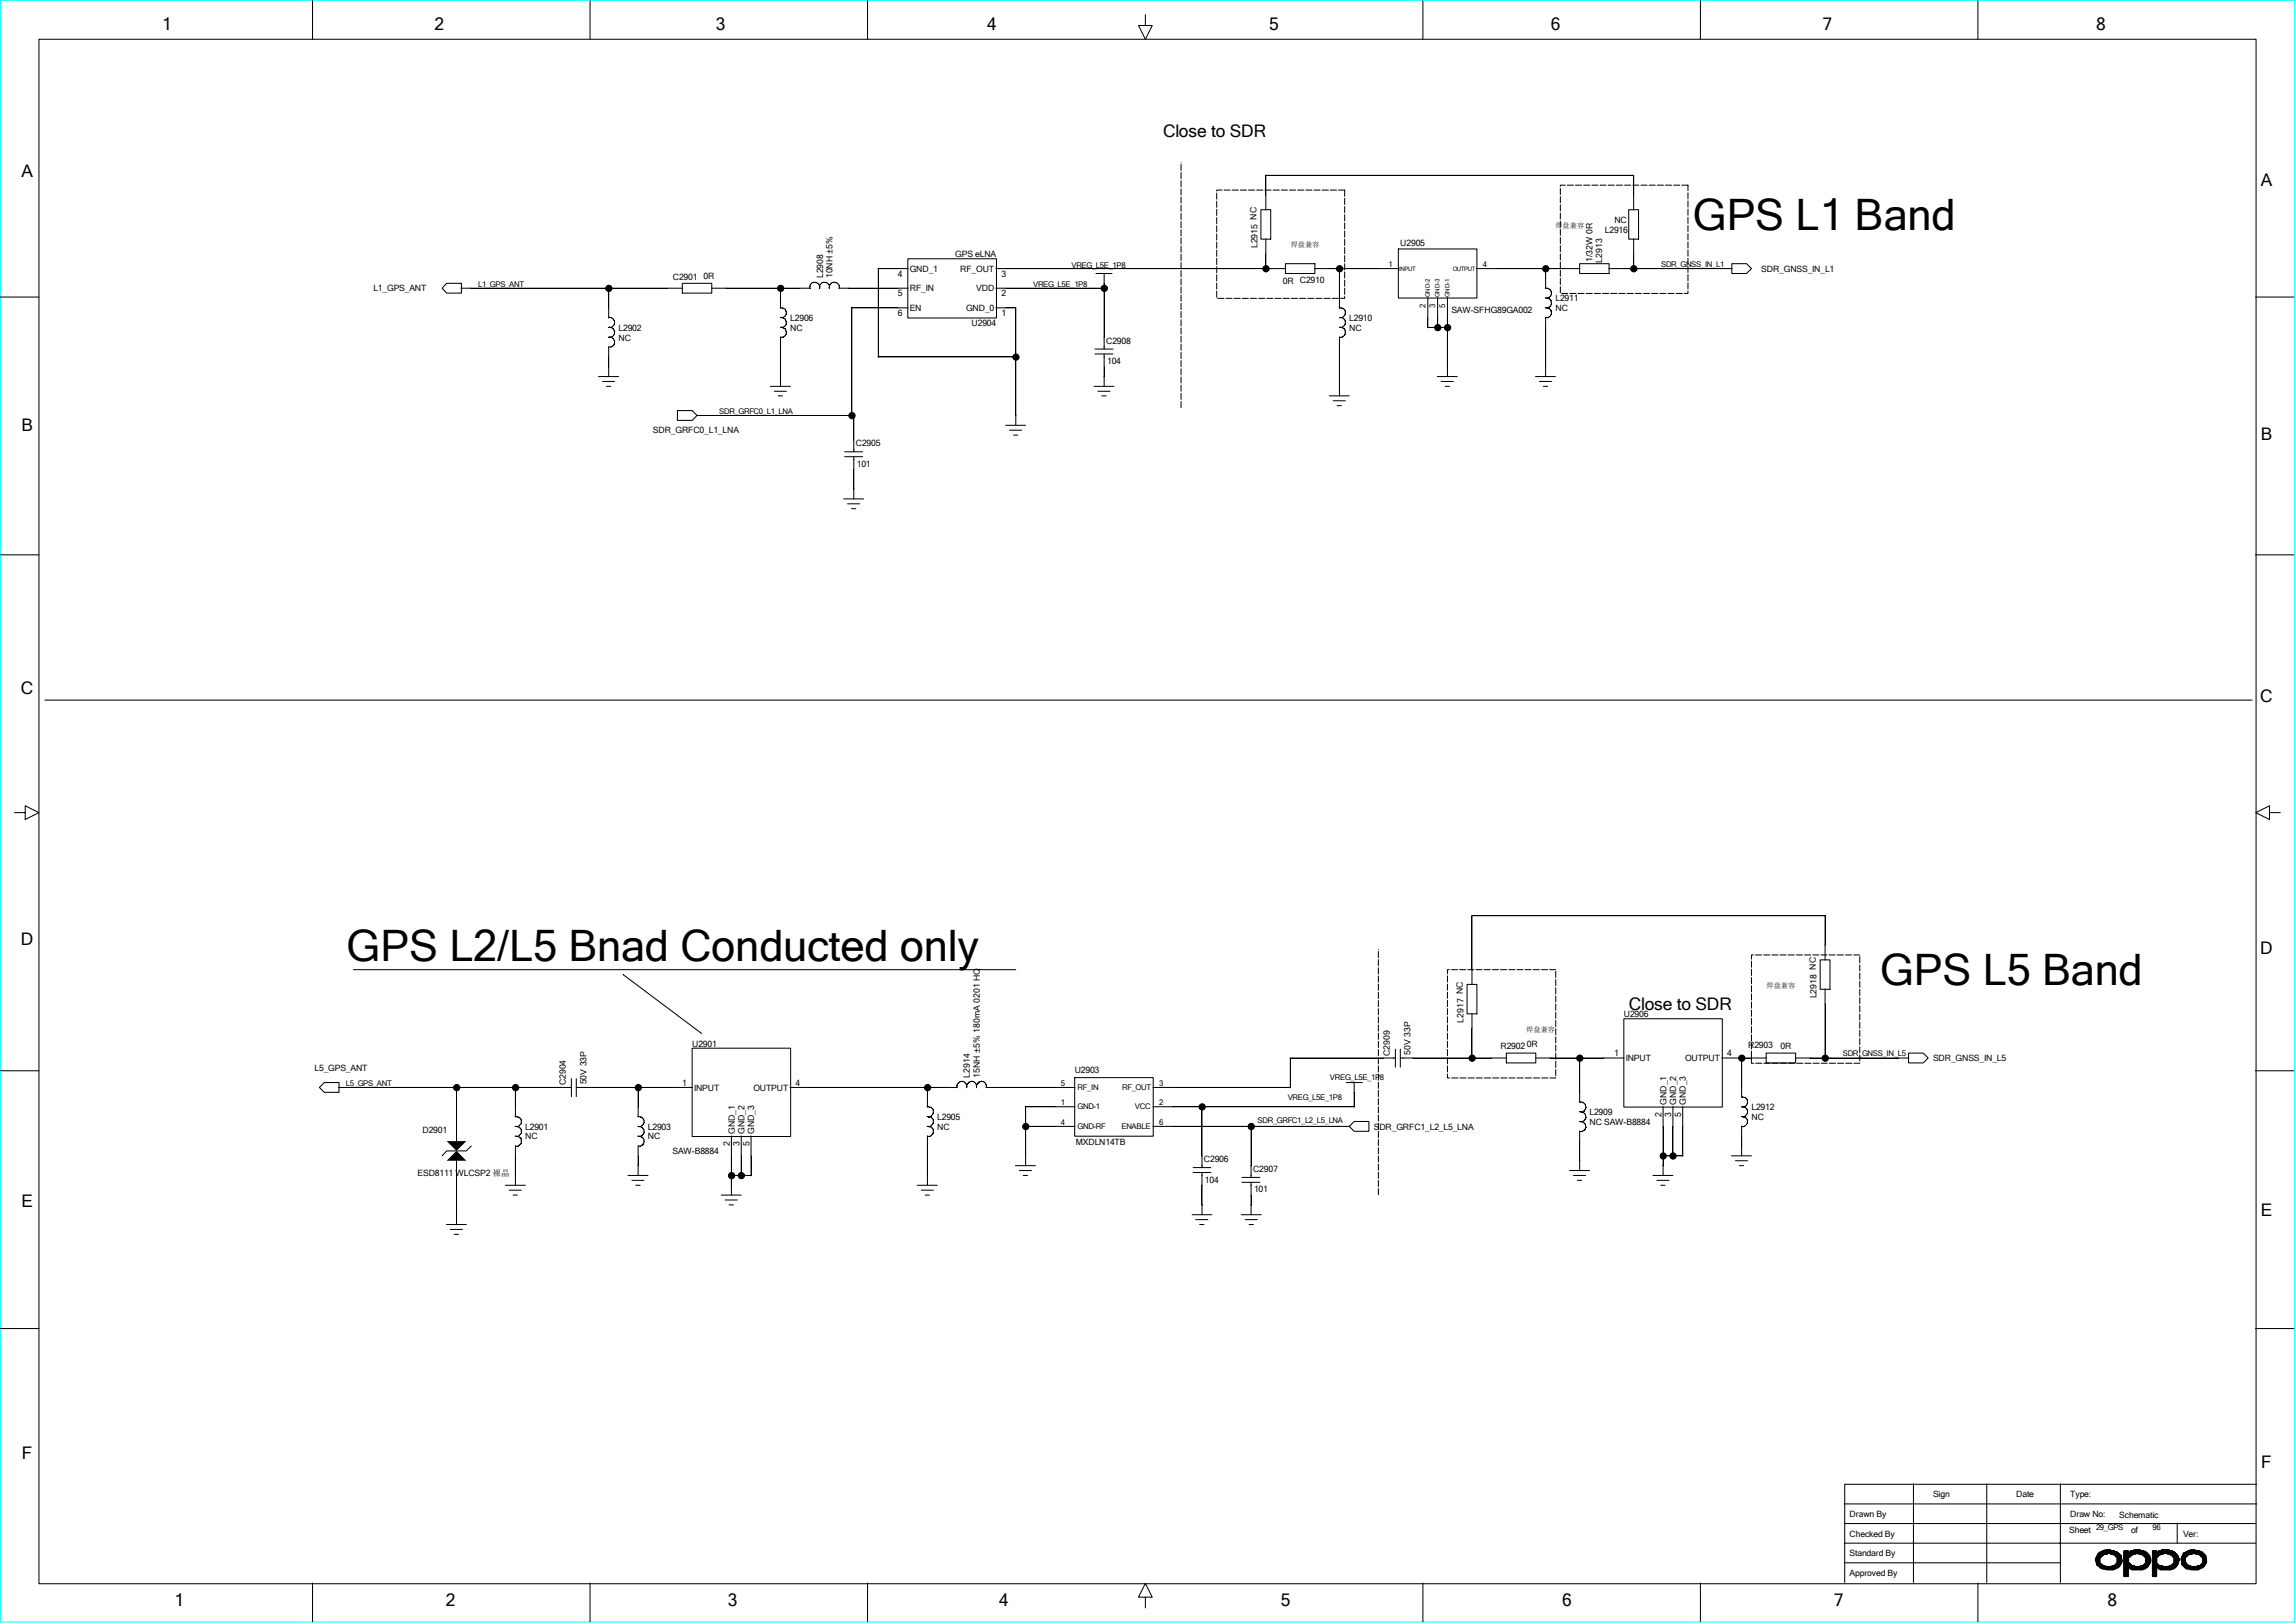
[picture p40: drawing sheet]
<svg xmlns="http://www.w3.org/2000/svg" width="297mm" height="210mm" viewBox="0 0 297 210" stroke-linecap="round" stroke-linejoin="round" font-family="sans-serif">
<defs><g id="words">
<g font-size="5.6">
<text x="219" y="29.8">GPS L1 Band</text>
<text x="44.8" y="124.3">GPS L2/L5 Bnad Conducted only</text>
<text x="243.2" y="127.5">GPS L5 Band</text>
</g>
<g font-size="2.2">
<text x="21" y="3.9">1</text>
<text x="56.2" y="3.9">2</text>
<text x="92.6" y="3.9">3</text>
<text x="127.7" y="3.9">4</text>
<text x="164.2" y="3.9">5</text>
<text x="200.6" y="3.9">6</text>
<text x="235.8" y="3.9">7</text>
<text x="271.1" y="3.9">8</text>
<text x="150.5" y="17.8">Close to SDR</text>
<text x="2.8" y="22.9">A</text>
<text x="292.5" y="24.1">A</text>
<text x="2.8" y="55.8">B</text>
<text x="292.5" y="57">B</text>
<text x="2.7" y="89.7">C</text>
<text x="292.4" y="90.8">C</text>
<text x="2.7" y="122.3">D</text>
<text x="292.4" y="123.5">D</text>
<text x="210.7" y="130.7">Close to SDR</text>
<text x="2.8" y="156.2">E</text>
<text x="292.5" y="157.4">E</text>
<text x="2.8" y="188.8">F</text>
<text x="292.5" y="189.9">F</text>
<text x="22.6" y="207.9">1</text>
<text x="57.7" y="207.9">2</text>
<text x="94.1" y="207.9">3</text>
<text x="129.2" y="207.9">4</text>
<text x="165.7" y="207.9">5</text>
<text x="202.1" y="207.9">6</text>
<text x="237.2" y="207.9">7</text>
<text x="272.6" y="207.9">8</text>
</g>
<g font-size="1.1">
<text x="208.8" y="28.8">NC</text>
<text x="116.2" y="35.8">4</text>
<text x="117.7" y="35.2">GND_1</text>
<text x="123.6" y="33.3">GPS eLNA</text>
<text x="124.2" y="35.2">RF_OUT</text>
<text x="129.5" y="35.8">3</text>
<text x="162.7" y="32.1" transform="rotate(-90 162.7 32.1)">L2915 NC</text>
<text x="181.1" y="31.9">U2905</text>
<text x="206" y="33.9" transform="rotate(-90 206 33.9)">1/32W 0R</text>
<text x="207.3" y="34" transform="rotate(-90 207.3 34)">L2913</text>
<text x="207.6" y="30.1">L2916</text>
<text x="227.8" y="35.2">SDR_GNSS_IN_L1</text>
<text x="48.3" y="37.7">L1_GPS_ANT</text>
<text x="87" y="36.2">C2901</text>
<text x="91" y="36.2">0R</text>
<text x="102.2" y="41.5">L2906</text>
<text x="106.5" y="36" transform="rotate(-90 106.5 36)">L2908</text>
<text x="107.7" y="36" transform="rotate(-90 107.7 36)">10NH ±5%</text>
<text x="116.2" y="38.4">5</text>
<text x="116.2" y="40.9">6</text>
<text x="117.7" y="40.3">EN</text>
<text x="117.7" y="37.7">RF_IN</text>
<text x="125" y="40.3">GND_0</text>
<text x="126.3" y="37.7">VDD</text>
<text x="129.5" y="38.4">2</text>
<text x="129.5" y="40.9">1</text>
<text x="165.9" y="36.7">0R</text>
<text x="168.1" y="36.6">C2910</text>
<text x="174.5" y="41.5">L2910</text>
<text x="187.7" y="40.5">SAW-SFHG89GA002</text>
<text x="201.2" y="40.3">NC</text>
<text x="201.2" y="39">L2911</text>
<text x="80" y="42.8">L2902</text>
<text x="80" y="44.1">NC</text>
<text x="102.2" y="42.8">NC</text>
<text x="125.7" y="42.2">U2904</text>
<text x="143.1" y="44.4">C2908</text>
<text x="143.2" y="47.1">104</text>
<text x="174.5" y="42.8">NC</text>
<text x="84.5" y="56.1">SDR_GRFC0_L1_LNA</text>
<text x="110.7" y="57.7">C2905</text>
<text x="110.8" y="60.4">101</text>
<text x="210.1" y="131.6">U2906</text>
<text x="235" y="129.2" transform="rotate(-90 235 129.2)">L2918 NC</text>
<text x="89.5" y="135.4">U2901</text>
<text x="179.8" y="136.7" transform="rotate(-90 179.8 136.7)">C2909</text>
<text x="182.5" y="136.5" transform="rotate(-90 182.5 136.5)">50V 33P</text>
<text x="189.3" y="132.4" transform="rotate(-90 189.3 132.4)">L2917 NC</text>
<text x="194.1" y="135.7">R2902</text>
<text x="197.5" y="135.4">0R</text>
<text x="208.8" y="136.7">1</text>
<text x="210.3" y="137.3">INPUT</text>
<text x="218" y="137.3">OUTPUT</text>
<text x="223.4" y="136.7">4</text>
<text x="226.1" y="135.6">R2903</text>
<text x="230.3" y="135.7">0R</text>
<text x="250.1" y="137.3">SDR_GNSS_IN_L5</text>
<text x="40.7" y="138.6">L5_GPS_ANT</text>
<text x="73.2" y="140.5" transform="rotate(-90 73.2 140.5)">C2904</text>
<text x="75.9" y="140.3" transform="rotate(-90 75.9 140.3)">50V 33P</text>
<text x="88.3" y="140.5">1</text>
<text x="89.8" y="141.1">INPUT</text>
<text x="97.5" y="141.1">OUTPUT</text>
<text x="102.9" y="140.5">4</text>
<text x="125.5" y="139.4" transform="rotate(-90 125.5 139.4)">L2914</text>
<text x="126.7" y="139.4" transform="rotate(-90 126.7 139.4)">15NH ±5% 180mA 0201 HQ</text>
<text x="139" y="138.9">U2903</text>
<text x="215.6" y="143" transform="rotate(-90 215.6 143)">GND_1</text>
<text x="216.8" y="143" transform="rotate(-90 216.8 143)">GND_2</text>
<text x="218.1" y="143" transform="rotate(-90 218.1 143)">GND_3</text>
<text x="226.6" y="143.6">L2912</text>
<text x="54.7" y="146.6">D2901</text>
<text x="67.9" y="147.4">NC</text>
<text x="67.9" y="146.2">L2901</text>
<text x="83.8" y="146.2">L2903</text>
<text x="83.8" y="147.4">NC</text>
<text x="87" y="149.4">SAW-B8884</text>
<text x="94.4" y="148.3" transform="rotate(-90 94.4 148.3)">2</text>
<text x="95" y="146.8" transform="rotate(-90 95 146.8)">GND_1</text>
<text x="95.7" y="148.3" transform="rotate(-90 95.7 148.3)">3</text>
<text x="96.3" y="146.8" transform="rotate(-90 96.3 146.8)">GND_2</text>
<text x="96.9" y="148.3" transform="rotate(-90 96.9 148.3)">5</text>
<text x="97.6" y="146.8" transform="rotate(-90 97.6 146.8)">GND_3</text>
<text x="121.2" y="144.9">L2905</text>
<text x="121.2" y="146.2">NC</text>
<text x="139.1" y="148.2">MXDLN14TB</text>
<text x="177.7" y="146.2">SDR_GRFC1_L2_L5_LNA</text>
<text x="205.6" y="144.3">L2909</text>
<text x="205.6" y="145.5">NC SAW-B8884</text>
<text x="214.9" y="144.5" transform="rotate(-90 214.9 144.5)">2</text>
<text x="216.2" y="144.5" transform="rotate(-90 216.2 144.5)">3</text>
<text x="217.5" y="144.5" transform="rotate(-90 217.5 144.5)">5</text>
<text x="226.6" y="144.9">NC</text>
<text x="54" y="152.1">ESD8111 WLCSP2 裸晶</text>
<text x="155.7" y="150.4">C2906</text>
<text x="155.9" y="153">104</text>
<text x="162.1" y="151.6">C2907</text>
<text x="162.2" y="154.3">101</text>
<text x="239.3" y="196.3">Drawn By</text>
<text x="250.1" y="193.8">Sign</text>
<text x="260.8" y="193.8">Date</text>
<text x="267.8" y="196.3">Draw No:</text>
<text x="267.8" y="193.8">Type:</text>
<text x="274.2" y="196.4">Schematic</text>
<text x="239.3" y="198.8">Checked By</text>
<text x="239.3" y="201.4">Standard By</text>
<text x="239.3" y="203.9">Approved By</text>
<text x="267.7" y="198.3">Sheet</text>
<text x="275.7" y="198.3">of</text>
<text x="282.4" y="198.8">Ver:</text>
</g>
<g font-size="1">
<text x="138.6" y="34.7">VREG_L5E_1P8</text>
<text x="179.6" y="34.5">1</text>
<text x="191.8" y="34.5">4</text>
<text x="214.9" y="34.5">SDR_GNSS_IN_L1</text>
<text x="61.8" y="37.1">L1_GPS_ANT</text>
<text x="133.6" y="37.1">VREG_L5E_1P8</text>
<text x="184.4" y="39.9" transform="rotate(-90 184.4 39.9)">2</text>
<text x="185.7" y="39.9" transform="rotate(-90 185.7 39.9)">3</text>
<text x="186.9" y="39.9" transform="rotate(-90 186.9 39.9)">5</text>
<text x="93" y="53.6">SDR_GRFC0_L1_LNA</text>
<text x="238.4" y="136.7">SDR_GNSS_IN_L5</text>
<text x="44.7" y="140.5">L5_GPS_ANT</text>
<text x="137.2" y="140.5">5</text>
<text x="137.2" y="143">1</text>
<text x="139.4" y="143.6">GND-1</text>
<text x="139.4" y="141.1">RF_IN</text>
<text x="145.2" y="141.1">RF_OUT</text>
<text x="146.8" y="143.6">VCC</text>
<text x="149.9" y="140.5">3</text>
<text x="149.9" y="143">2</text>
<text x="166.6" y="142.4">VREG_L5E_1P8</text>
<text x="172" y="139.8">VREG_L5E_1P8</text>
<text x="137.2" y="145.5">4</text>
<text x="139.4" y="146.1">GND-RF</text>
<text x="145.1" y="146.1">ENABLE</text>
<text x="149.9" y="145.5">6</text>
<text x="162.7" y="145.4">SDR_GRFC1_L2_L5_LNA</text>
<text x="271.1" y="198">29_GPS</text>
<text x="278.5" y="198">96</text>
</g>
<g font-size=".9">
<text x="201.2" y="29.5">焊盘兼容</text>
<text x="167" y="32">焊盘兼容</text>
<text x="228.5" y="127.8">焊盘兼容</text>
<text x="197.4" y="133.5">焊盘兼容</text>
</g>
<g font-size=".8">
<text x="181" y="35">INPUT</text>
<text x="187.9" y="35">OUTPUT</text>
<text x="185" y="38.4" transform="rotate(-90 185 38.4)">GND-2</text>
<text x="186.2" y="38.4" transform="rotate(-90 186.2 38.4)">GND-3</text>
<text x="187.5" y="38.4" transform="rotate(-90 187.5 38.4)">GND-1</text>
</g>
</g></defs>
<path d="M.1 0h296.7v209.9h-296.7z" fill="none" stroke="#0ff" stroke-width=".13"/>
<g fill="none" stroke="#000" stroke-width=".13">
<path d="M5 5.1h286.8v199.8h-286.8zM40.4 .1v5M76.3 .1v5M112.2 .1v5M148.2 1.9v1.4h.9l-.9 1.8-.9-1.8h.9M184.1 .1v5M220 .1v5M255.9 .1v5M0 38.4h5M57.8 36.7h1.9v1.2h-1.9l-.6-.6zM59.6 37.3h28.7M78.7 37.3v3.8"/>
<path d="M88.3 36.7h3.8v1.2h-3.8zM92 37.3h12.8M100.9 39.8a.65 .65 0 0 1 .8 .6 .65 .65 0 0 1-.6 .7M101 37.3v2.6M105.2 36.5a.68 .68 0 0 1 .8 .6M105.2 36.5a.63 .63 0 0 0-.5 .7l.1 .1M106.5 36.5a.64 .64 0 0 1 .8 .8M106.5 36.5a.63 .63 0 0 0-.5 .7v.1v-.2M107.7 36.5a.64 .64 0 0 1 .8 .8M107.8 36.5a.67 .67 0 0 0-.5 .8M108.5 37.3h9M110.2 39.8h7.3"/>
<path d="M110.2 39.8v14M113.6 34.8h3.9M113.6 34.8v11.4M117.4 33.5h11.5v7.6h-11.5zM128.8 34.8h37.5M128.8 37.3h14M128.8 39.8h2.6v15.2M141.8 35.4h2M142.8 35.4v9.8M163.1 27.1h1.3v3.8h-1.3zM163.7 22.7h47.6v4.5M163.7 22.7v4.5"/>
<path d="M163.7 30.9v3.9M166.3 34.1h3.8v1.3h-3.8zM170.1 34.8h10.8M173.2 39.8a.67 .67 0 0 1 .8 .5M173.3 34.8v5.1M180.9 32.2h10.2v6.4h-10.2zM184.7 38.5v3.9M186 38.5v3.9M187.2 38.5v10.2M191 34.8h13.4M199.9 37.3a.65 .65 0 0 1 .8 .5 .65 .65 0 0 1-.6 .8M199.9 39.8a.65 .65 0 0 1 .8 .6 .65 .65 0 0 1-.6 .7"/>
<path d="M199.9 38.6a.65 .65 0 0 1 .8 .5 .65 .65 0 0 1-.6 .7M199.9 34.8v2.5M204.3 34.1h3.9v1.3h-3.9zM208.1 34.8h16M210.7 27.1h1.3v3.8h-1.3zM211.3 30.9v3.9M224 34.1h1.9l.7 .7-.7 .6h-1.9zM291.8 38.4h5M77.4 48.7h2.6M77.9 49.4h1.6M78.4 50h.6M78.7 44.9v3.8"/>
<path d="M78.7 41.1h.1a.73 .73 0 0 1 .7 .5M78.7 44.9h.3M79 42.4h-.3l.1-.1a.73 .73 0 0 1 .7 .6M79 43.6h-.3h.1a.73 .73 0 0 1 .7 .6M79.5 41.6v.4a.62 .62 0 0 1-.6 .4M79.5 42.8v.4a.62 .62 0 0 1-.6 .4M79.5 44.1v.4a.62 .62 0 0 1-.6 .4M87.6 53.1h1.9l.7 .7-.7 .6h-1.9zM90.1 53.8h20.3v4.7M99.7 50h2.5M100.2 50.6h1.5M100.7 51.2h.5"/>
<path d="M101 43.6v6.4M101 43.6h.2M101.2 42.4h-.2a.64 .64 0 0 1 .7 .5 .64 .64 0 0 1-.6 .7M101.2 41.1h-.2a.64 .64 0 0 1 .7 .6 .64 .64 0 0 1-.6 .7M109.3 59.1h2.3M109.3 58.5h2.3M110.4 59.1v5.5M113.6 46.2h17.8M130.1 55h2.6M130.6 55.7h1.6M131.1 56.3h.6M141.5 50h2.6"/>
<path d="M141.6 45.8h2.4M141.6 45.2h2.4M142 50.6h1.6M142.5 51.2h.6M142.8 45.8v4.2M172 51.2h2.5M172.5 51.9h1.5M173 52.5h.5M173.3 43.6v7.6M173.3 43.6h.2M173.5 42.4h-.2h.3a.62 .62 0 0 1 .4 .5M173.5 41.1h-.2h.3a.62 .62 0 0 1 .4 .5"/>
<path d="M174 40.3v.4a.62 .62 0 0 1-.6 .4M174 41.6v.4a.62 .62 0 0 1-.6 .4M174 42.8v.4a.62 .62 0 0 1-.6 .4M184.7 42.4h2.5M185.9 48.7h2.6M186.4 49.4h1.6M186.9 50h.6M198.6 48.7h2.6M199.1 49.4h1.6M199.6 50h.6M199.9 41.1v7.6M199.9 41.1h.3"/>
<path d="M0 71.8h5M109.1 64.6h2.6M109.6 65.2h1.6M110.2 65.8h.5M291.8 71.8h5M5.8 90.6h285.5M1.9 105.2h1.4v-.9l1.7 .9-1.7 .8v-.8M190.4 118.5h45.7v5.7M190.4 118.5v8.9M293.6 105.2v-.9l-1.8 .9 1.8 .8v-.8h1.4M0 138.6h5M45.7 125.5h85.7"/>
<path d="M73.9 139.6v2.3M74.5 139.6v2.3M80.6 126.1l10.2 7.6M89.5 135.6h12.8v11.5h-12.8zM139 139.4h10.2v7.6h-10.2zM166.9 136.9h13.6M166.9 136.9v3.9M180.5 135.8v2.3M181.1 136.9h13.8M181.1 135.8v2.3M189.8 127.4h1.3v3.8h-1.3zM190.4 131.1v5.8"/>
<path d="M194.9 136.3h3.8v1.2h-3.8zM198.6 136.9h11.5M204.3 136.9v5.7M210.1 131.8h12.7v11.5h-12.7zM222.7 136.9h5.8M225.3 136.9v5.1M228.5 136.3h3.8v1.2h-3.8zM232.2 136.9h14.7M235.5 124.2h1.2v3.8h-1.2zM236.1 128v8.9M246.9 136.3h1.9l.6 .6-.6 .6h-1.9zM291.8 138.6h5"/>
<path d="M42 140.1h1.9v1.3h-1.9l-.7-.7zM43.8 140.7h30.1M57.7 158.5h2.6M58.3 159.1h1.5M58.8 159.7h.5M59.1 140.7v7M59.1 150.2v8.3M61 148.3l-.7 .6h-2.5l-.6 .7M65.4 153.4h2.5M65.9 154h1.5M66.4 154.6h.5M66.6 145.8a.67 .67 0 0 1 .8 .5"/>
<path d="M66.6 144.5a.67 .67 0 0 1 .8 .5M66.6 147a.67 .67 0 0 1 .8 .5M66.7 140.7v3.8M66.7 148.3v5.1M67.4 144.9v.5l-.3 .4h-.4M67.4 146.2v.4l-.3 .4h-.4M67.4 147.5v.4l-.3 .4h-.4M74.5 140.7h15.1M81.2 152.1h2.6M81.7 152.7h1.6M82.3 153.4h.5M82.5 145.8h.1a.63 .63 0 0 1 .7 .5"/>
<path d="M82.5 144.5h.1a.63 .63 0 0 1 .7 .5M82.5 147h.1a.63 .63 0 0 1 .7 .5M82.5 140.7v3.8M82.5 148.3v3.8M83.3 144.9a.67 .67 0 0 1-.8 .9M83.3 146.2a.67 .67 0 0 1-.8 .8M83.3 147.5a.67 .67 0 0 1-.8 .8M93.3 154.6h2.6M93.8 155.3h1.6M94.3 155.9h.6M94.6 152.1h2.6M94.6 147v7.6"/>
<path d="M95.9 147v5.1M97.2 147v5.1M102.2 140.7h21.6M118.7 153.4h2.5M119.2 154h1.5M119.7 154.6h.5M119.9 145.8a.67 .67 0 0 1 .8 .5M119.9 144.5a.67 .67 0 0 1 .8 .5M119.9 143.2a.67 .67 0 0 1 .8 .5M120 140.7v2.6M120 147v6.4M120.7 143.7a.67 .67 0 0 1-.7 .8"/>
<path d="M120.7 144.9a.67 .67 0 0 1-.7 .9M120.7 146.2a.67 .67 0 0 1-.7 .8M125.1 140.5a.65 .65 0 0 0-.8-.6 .65 .65 0 0 0-.5 .9M126.3 140.5a.65 .65 0 0 0-.8-.6 .65 .65 0 0 0-.4 .9M127.6 140.7h11.5M127.6 140.5a.65 .65 0 0 0-.8-.6 .65 .65 0 0 0-.5 .9M127.6 140.5v.2M131.4 150.8h2.5M131.9 151.5h1.5M132.4 152.1h.5M132.6 145.8h6.5M132.6 143.2h6.5"/>
<path d="M132.7 143.2v7.6M149.1 145.8h25.5M149.1 140.7h17.8M149.1 143.2h26.1M154.2 157.2h2.6M154.3 151.7h2.3M154.3 151.1h2.3M154.7 157.8h1.6M155.2 158.5h.5M155.5 143.2v7.9M155.5 151.7v5.5M160.6 157.2h2.6"/>
<path d="M160.7 153h2.3M160.7 152.4h2.3M161.1 157.8h1.5M161.6 158.5h.5M161.8 145.8v6.6M161.8 153v4.2M174.2 140.1h2M175.2 145.1h1.9v1.3h-1.9l-.7-.6zM175.2 140.1v3.2M203 151.5h2.6M203.5 152.1h1.6M204 152.7h.6"/>
<path d="M204.3 142.6a.66 .66 0 0 1 .9 .6 .66 .66 0 0 1-.9 .6M204.3 143.8a.66 .66 0 0 1 .9 .7 .66 .66 0 0 1-.9 .6M204.3 145.1a.66 .66 0 0 1 .9 .6 .66 .66 0 0 1-.9 .7M204.3 146.3v5.2M213.8 152.1h2.6M214.3 152.7h1.6M214.8 153.4h.6M215.1 149.6h2.6M215.1 143.2v8.9M216.4 143.2v6.4M217.7 143.2v6.4M224 149.6h2.6"/>
<path d="M224.5 150.2h1.6M225 150.8h.6M225.3 144.5h.1a.63 .63 0 0 1 .7 .5M225.3 143.2h.1a.63 .63 0 0 1 .7 .5M225.3 141.9h.1a.63 .63 0 0 1 .7 .6M225.3 145.7v3.9M226.1 142.4a.64 .64 0 0 1-.8 .8M226.1 143.7a.67 .67 0 0 1-.8 .8M226.1 144.9a.67 .67 0 0 1-.8 .9M0 171.9h5M291.8 171.9h5M238.6 194.6h53.3"/>
<path d="M238.6 199.7h53.2M238.6 197.1h53.2M247.5 192v12.8M257 192v12.8M266.5 192v12.8M281.6 197.1v2.6M291.9 192.1h-53.3v12.7M40.4 204.9v4.9M76.3 204.9v4.9M112.2 204.9v4.9M148.2 206.7h.9l-.9-1.8-.9 1.8h.9v1.4M184.1 204.9v4.9"/>
<path d="M220 204.9v4.9M238.6 202.2h27.9M255.9 204.9v4.9M271.1 201.6h.6M271.1 201.7h.5M271.1 201.8h.5M271.1 202h.5M271.1 202.1h.5M271.2 202.2h.4M271.2 201.3h.8M271.2 202.4h.7M271.2 202.5h.8"/>
<path d="M271.2 201.5v1M271.2 201.4v.8M271.3 202.6h.8M271.4 201.2v1.4h.6v.4v-.6M271.4 201.2v1.3M271.4 201h2.5M271.5 201v1.6v-1.5v.1M271.5 202.2v.4h.7M271.5 201a2.22 2.22 0 0 1 2.9 .3l.1 .8a1.54 1.54 0 0 1-1.7 1l-.9-.1-.7-.5-.1-.8zM271.6 201.6l.5-.4 .7-.2 .7 .2 .4 .4v.6l-.4 .4-.7 .1-.7-.1-.5-.4zM271.6 200.9v1.8M271.6 200.8h2.2"/>
<path d="M271.7 200.8v.7M271.7 202.3v.6M271.9 202.5v.5h1.9M271.9 200.8v.7h-.7M272 200.7v.5M272 200.7h1.4M272.1 200.7v.5h-.8M272.1 202.6v.4M272.2 200.7v.4M272.2 202.6v.4M272.2 200.6h.8M272.4 200.7v.4"/>
<path d="M272.4 202.7v.4M272.5 203.1h1M272.5 200.5v.6M272.5 202.7v.4M272.6 200.5v.6h-1.3M272.6 202.7v.4M272.8 200.5v.5M272.8 202.7v.4M272.9 200.5v.5M272.9 202.7v.4M273 200.5v.6h1.2M273 202.7v.4"/>
<path d="M273.1 200.7v.4M273.1 202.7v.4M273.3 200.7v.4M273.3 202.6v.5M273.3 202.6h1M273.4 200.7v.4M273.4 202.6v.5M273.4 201.2h.9M273.5 202.6v.4v-.4M273.5 200.7v.5M273.6 201.3h.8M273.6 200.8v.5"/>
<path d="M273.6 202.4v.6h-1.5M273.7 201.5h.7M273.8 200.8v.7M273.8 202.3v.6M273.9 202.2h.5M273.9 201.6h.5M273.9 201.7h.5M273.9 201.8h.6M273.9 202h.6M273.9 202.1h.6M273.9 200.8v.8M273.9 202.2v.7"/>
<path d="M274 200.9v2h-2.4M274.2 201v1.7h-2.6M274.3 201.2v1.3h-.7M274.4 201.3v1.1h-.7M274.7 202.2h.7M274.7 201h3M274.7 201.2h1.2M274.7 201.6h.6M274.7 201.7h.6M274.7 201.8h.6M274.7 202h.6M274.7 202.1h.6"/>
<path d="M274.7 202.4h.8M274.7 202.5h1M274.7 202.6h1.1M274.7 203h.6M274.7 203.1h.6M274.7 200.8h2.9M274.7 200.7h.6M274.7 203.2h.6M274.7 203.4h.6M274.7 203.5h.6M274.7 203.6h.6M274.7 203.8h.6"/>
<path d="M274.7 203.9h.6M274.8 200.7h.5v.3v-.2l.9-.2h.6l.3 .1a1.21 1.21 0 0 1 1 .9 1.21 1.21 0 0 1-.4 1.3 2.25 2.25 0 0 1-1.4 .2 .83 .83 0 0 1-.9-.2h-.1v1.1h-.5zM274.8 200.7v3.3M274.9 200.7v3.3M275 200.7v3.3M275.2 200.7v3.3M275.3 200.7v3.3h-.6M275.3 201.6l.5-.4 .6-.2 .8 .2 .4 .4v.6l-.4 .4-.8 .1-.6-.1-.5-.4zM275.4 200.8v.8M275.4 202.2v.7M275.5 203h2.1M275.5 200.8v.7h-.8"/>
<path d="M275.5 202.3v.7M275.6 200.7h1.7M275.7 200.7v.6h-1M275.7 202.4v.6M275.8 200.7v.5M275.8 202.6v.5M275.9 200.7v.4M275.9 202.6v.5M276.1 200.5v.6M276.1 202.6v.5M276.1 200.6h.7M276.2 200.5v.6h-1.5"/>
<path d="M276.2 202.7v.4M276.3 200.5v.6M276.3 202.7v.4M276.4 200.5v.5M276.4 202.7v.4M276.6 200.5v.6M276.6 202.7v.4M276.6 201.1h1.2M276.7 200.5v.6M276.7 202.7v.4M276.8 200.5v.6M276.8 202.7v.4"/>
<path d="M276.9 200.7v.4M276.9 202.6v.5M277 201.2h1M277 202.6h.8M277.1 200.7v.4M277.1 202.6v.5M277.2 200.7v.5M277.2 202.6v.5h-1.4M277.3 201.3h.8M277.3 202.5h.7M277.3 200.7v.6M277.3 202.4v.6"/>
<path d="M277.4 201.5h.7M277.5 200.8v.7M277.5 202.3v.7M277.5 202.2h.7M277.5 201.6h.6M277.5 201.7h.7M277.5 201.8h.7M277.5 202.1h.7M277.6 200.8v.8M277.6 202.2v.7M277.7 200.9v2h-3M277.8 201v1.7h-3.1"/>
<path d="M278 201.2v1.4M278.1 201.3v1.1h-.7M278.2 201.8v.2h-.7M278.4 202.2h.6M278.4 201h3M278.4 201.2h1.1M278.4 201.6h.6M278.4 201.7h.6M278.4 201.8h.6M278.4 202h.6M278.4 202.1h.6M278.4 202.4h.7"/>
<path d="M278.4 202.5h.8M278.4 202.6h1.1M278.4 203h.6M278.4 203.1h.6M278.4 200.8h2.9M278.4 200.7h.6M278.4 203.2h.6M278.4 203.4h.6M278.4 203.5h.6M278.4 203.6h.6M278.4 203.8h.6M278.4 203.9h.6"/>
<path d="M278.5 200.7h.5v.3v-.2h.1a2.02 2.02 0 0 1 2.4 .3l.1 .2a.49 .49 0 0 1 .2 .8 1.18 1.18 0 0 1-1.6 1h-.2a.83 .83 0 0 1-.9-.2h-.1v1.1h-.5zM278.5 200.7v3.3M278.6 200.7v3.3M278.7 200.7v3.3M278.8 200.7v3.3M279 200.7v3.3h-.6M279.1 200.8v.7h-.7M279.1 202.3v.6M279.2 203h2.1M279.2 200.7v.6h-.8M279.2 202.4v.6M279.3 200.7h1.7"/>
<path d="M279.4 200.7v.5M279.4 202.6v.4M279.4 201.2l.7-.2 .8 .2 .4 .4v.6l-.4 .4-.8 .1-.7-.1-.4-.4v-.6zM279.5 200.7v.4M279.5 202.6v.5M279.6 200.5v.6M279.6 202.6v.5M279.7 200.5v.6h-1.3M279.7 202.6v.5M279.9 200.5v.6M279.9 202.7v.4M280 200.5v.5"/>
<path d="M280 202.7v.4M280.1 200.5v.5M280.1 202.7v.4M280.2 200.5v.5M280.2 202.7v.4M280.3 201.1h1.2M280.4 200.5v.6M280.4 202.7v.4M280.5 200.5v.6M280.5 202.7v.4M280.6 200.5v.6M280.6 202.6v.5"/>
<path d="M280.7 201.2h.9M280.8 200.7v.4M280.8 202.6v.5M280.8 202.6h.7M280.9 200.7v.5M280.9 202.6v.5h-1.5M281 201.3h.8M281 202.5h.6M281 200.7v.6M281 202.4v.6M281.1 201.5h.7M281.1 200.8v.7"/>
<path d="M281.1 202.3v.7M281.2 202.2h.6M281.2 201.6h.7M281.2 201.7h.7M281.2 201.8h.7M281.2 202h.7M281.2 202.1h.6M281.3 200.8v2.1M281.4 200.9v2h-3M281.5 201v1.7h-3.1M281.6 201.2v1.4M281.8 201.3v1.1h-.7"/>
<path d="M282.1 201.7h.6M282.2 201.8h.5M282.2 202h.5M282.2 202.2h.5M282.2 201.6h.5M282.2 202.4h.6M282.3 201.3v1.2h.7M282.3 202.1h.4M282.4 201.2h.8M282.4 202.6h.8M282.4 201v1.6M282.5 201h2.4"/>
<path d="M282.5 200.9v1.8M282.5 201a2.06 2.06 0 0 1 2.8 .3l.2 .8-.4 .6-.8 .4-1.5-.1-.5-.5-.1-.8zM282.6 202.9h2.4M282.7 200.9v2M282.7 200.8h2.1M282.8 200.8v.7h-.6M282.8 202.2v.8M282.9 200.8v.5h-.5M282.9 202.3v.7M283 200.7h1.3M283 201.2l.8-.2 .8 .2 .3 .4v.6l-.3 .4-.8 .1-.8-.1-.3-.4v-.6zM283 200.7v.5"/>
<path d="M283 202.4v.6M283.2 200.7v.4M283.2 202.6v.4M283.3 200.6h.6M283.3 200.7v.4M283.3 202.6v.5M283.4 200.7v.4M283.4 202.7v.4M283.5 200.5v.6h-1M283.5 202.7v.4M283.7 200.5v.6M283.7 202.7v.4"/>
<path d="M283.8 200.5v.5M283.8 202.7v.4M283.9 200.5v.6M283.9 202.7v.4M284 201.1h1.1M284.1 200.7v.4M284.1 202.7v.4M284.2 200.7v.4M284.2 202.7v.4M284.3 200.7v.4M284.3 202.6v.5M284.4 200.7v.4"/>
<path d="M284.4 202.6v.5h-1M284.5 201.2h.7M284.6 200.7v.5M284.6 202.6v.4h-1.9M284.6 201.3h.7M284.6 202.5h.6M284.7 200.8v.5M284.7 202.4v.6M284.8 201.5h.5M284.8 200.8v.7M284.8 202.3v.6M284.9 202.2h.4"/>
<path d="M284.9 201.6h.4M284.9 201.7h.4M284.9 201.8h.6M284.9 202h.6M284.9 202.1h.6M284.9 200.9v2M285.1 201v1.7h-2.6M285.2 201.2v1.4h-.9M285.3 201.3v1.1h-.5"/>
<circle cx="78.8" cy="37.3" r=".4"/>
<circle cx="101" cy="37.3" r=".4"/>
<circle cx="142.9" cy="37.3" r=".4"/>
<circle cx="163.8" cy="34.8" r=".4"/>
<circle cx="173.3" cy="34.8" r=".4"/>
<circle cx="200" cy="34.8" r=".4"/>
<circle cx="211.3" cy="34.8" r=".4"/>
<circle cx="110.2" cy="53.8" r=".4"/>
<circle cx="131.4" cy="46.2" r=".4"/>
<circle cx="186" cy="42.4" r=".4"/>
<circle cx="187.3" cy="42.4" r=".4"/>
<circle cx="190.4" cy="136.9" r=".4"/>
<circle cx="204.4" cy="136.9" r=".4"/>
<circle cx="225.3" cy="136.9" r=".4"/>
<circle cx="236.1" cy="136.9" r=".4"/>
<circle cx="59.1" cy="140.7" r=".4"/>
<circle cx="66.7" cy="140.7" r=".4"/>
<circle cx="82.6" cy="140.7" r=".4"/>
<circle cx="94.6" cy="152.1" r=".4"/>
<circle cx="95.9" cy="152.1" r=".4"/>
<circle cx="120" cy="140.7" r=".4"/>
<circle cx="132.7" cy="145.8" r=".4"/>
<circle cx="155.5" cy="143.2" r=".4"/>
<circle cx="161.9" cy="145.8" r=".4"/>
<circle cx="215.2" cy="149.6" r=".4"/>
<circle cx="216.4" cy="149.6" r=".4"/>
</g>
<g fill="#000">
<path d="M57.8 147.7h2.5l-1.2 1.2zM57.8 150.2l1.3-1.3 1.2 1.3z"/>
<path d="M101 37.3v1.3z" fill-rule="evenodd"/>
<path d="M130.1 39.8h1.3z" fill-rule="evenodd"/>
<path d="M142.8 36.7v.6z" fill-rule="evenodd"/>
<path d="M163.7 32.9v1.9z" fill-rule="evenodd"/>
<path d="M163.7 34.8h.7z" fill-rule="evenodd"/>
<path d="M172 34.8h1.3z" fill-rule="evenodd"/>
<path d="M199.9 34.8v1.2z" fill-rule="evenodd"/>
<path d="M210.1 34.8h1.2z" fill-rule="evenodd"/>
<path d="M211.3 32.9v1.9z" fill-rule="evenodd"/>
<path d="M78.7 46.2v1.3z" fill-rule="evenodd"/>
<path d="M110.2 53.8h.2z" fill-rule="evenodd"/>
<path d="M142.8 47.5v1.2z" fill-rule="evenodd"/>
<path d="M184.7 41.1v1.3z" fill-rule="evenodd"/>
<path d="M184.7 42.4h1.3z" fill-rule="evenodd"/>
<path d="M186 41.1v1.3z" fill-rule="evenodd"/>
<path d="M187.2 41.1v1.3z" fill-rule="evenodd"/>
<path d="M186 42.4h1.2z" fill-rule="evenodd"/>
<path d="M225.3 136.9h1.3z" fill-rule="evenodd"/>
<path d="M234.2 136.9h1.9z" fill-rule="evenodd"/>
<path d="M82.5 149.6v1.2z" fill-rule="evenodd"/>
<path d="M94.6 152.1v1.3z" fill-rule="evenodd"/>
<path d="M94.6 152.1h1.3z" fill-rule="evenodd"/>
<path d="M95.9 152.1h1.3z" fill-rule="evenodd"/>
<path d="M120 140.7v1.2z" fill-rule="evenodd"/>
<path d="M161.8 154.6v1.3z" fill-rule="evenodd"/>
<path d="M175.2 141.4v1.8z" fill-rule="evenodd"/>
<path d="M215.1 149.6v1.2z" fill-rule="evenodd"/>
<path d="M215.1 149.6h1.3z" fill-rule="evenodd"/>
<path d="M216.4 149.6h1.3z" fill-rule="evenodd"/>
<path d="M225.3 147v1.3z" fill-rule="evenodd"/>
<circle cx="78.8" cy="37.3" r=".41"/>
<circle cx="101" cy="37.3" r=".41"/>
<circle cx="142.9" cy="37.3" r=".41"/>
<circle cx="163.8" cy="34.8" r=".41"/>
<circle cx="173.3" cy="34.8" r=".41"/>
<circle cx="200" cy="34.8" r=".41"/>
<circle cx="211.3" cy="34.8" r=".41"/>
<circle cx="110.2" cy="53.8" r=".41"/>
<circle cx="131.4" cy="46.2" r=".41"/>
<circle cx="186" cy="42.4" r=".41"/>
<circle cx="187.3" cy="42.4" r=".41"/>
<circle cx="190.4" cy="136.9" r=".41"/>
<circle cx="204.4" cy="136.9" r=".41"/>
<circle cx="225.3" cy="136.9" r=".41"/>
<circle cx="236.1" cy="136.9" r=".41"/>
<circle cx="59.1" cy="140.7" r=".41"/>
<circle cx="66.7" cy="140.7" r=".41"/>
<circle cx="82.6" cy="140.7" r=".41"/>
<circle cx="94.6" cy="152.1" r=".41"/>
<circle cx="95.9" cy="152.1" r=".41"/>
<circle cx="120" cy="140.7" r=".41"/>
<circle cx="132.7" cy="145.8" r=".41"/>
<circle cx="155.5" cy="143.2" r=".41"/>
<circle cx="161.9" cy="145.8" r=".41"/>
<circle cx="215.2" cy="149.6" r=".41"/>
<circle cx="216.4" cy="149.6" r=".41"/>
</g>
<path d="M157.4 24.6h16.5v14h-16.5zM201.8 24h16.6v14h-16.6zM152.8 52.7v-31.7M187.2 125.5h14.1v14h-14.1zM226.6 123.6h14v14h-14zM178.3 154.6v-31.7" fill="none" stroke="#000" stroke-width=".13" stroke-dasharray=".8 .3"/>
<use href="#words"/>
</svg>
